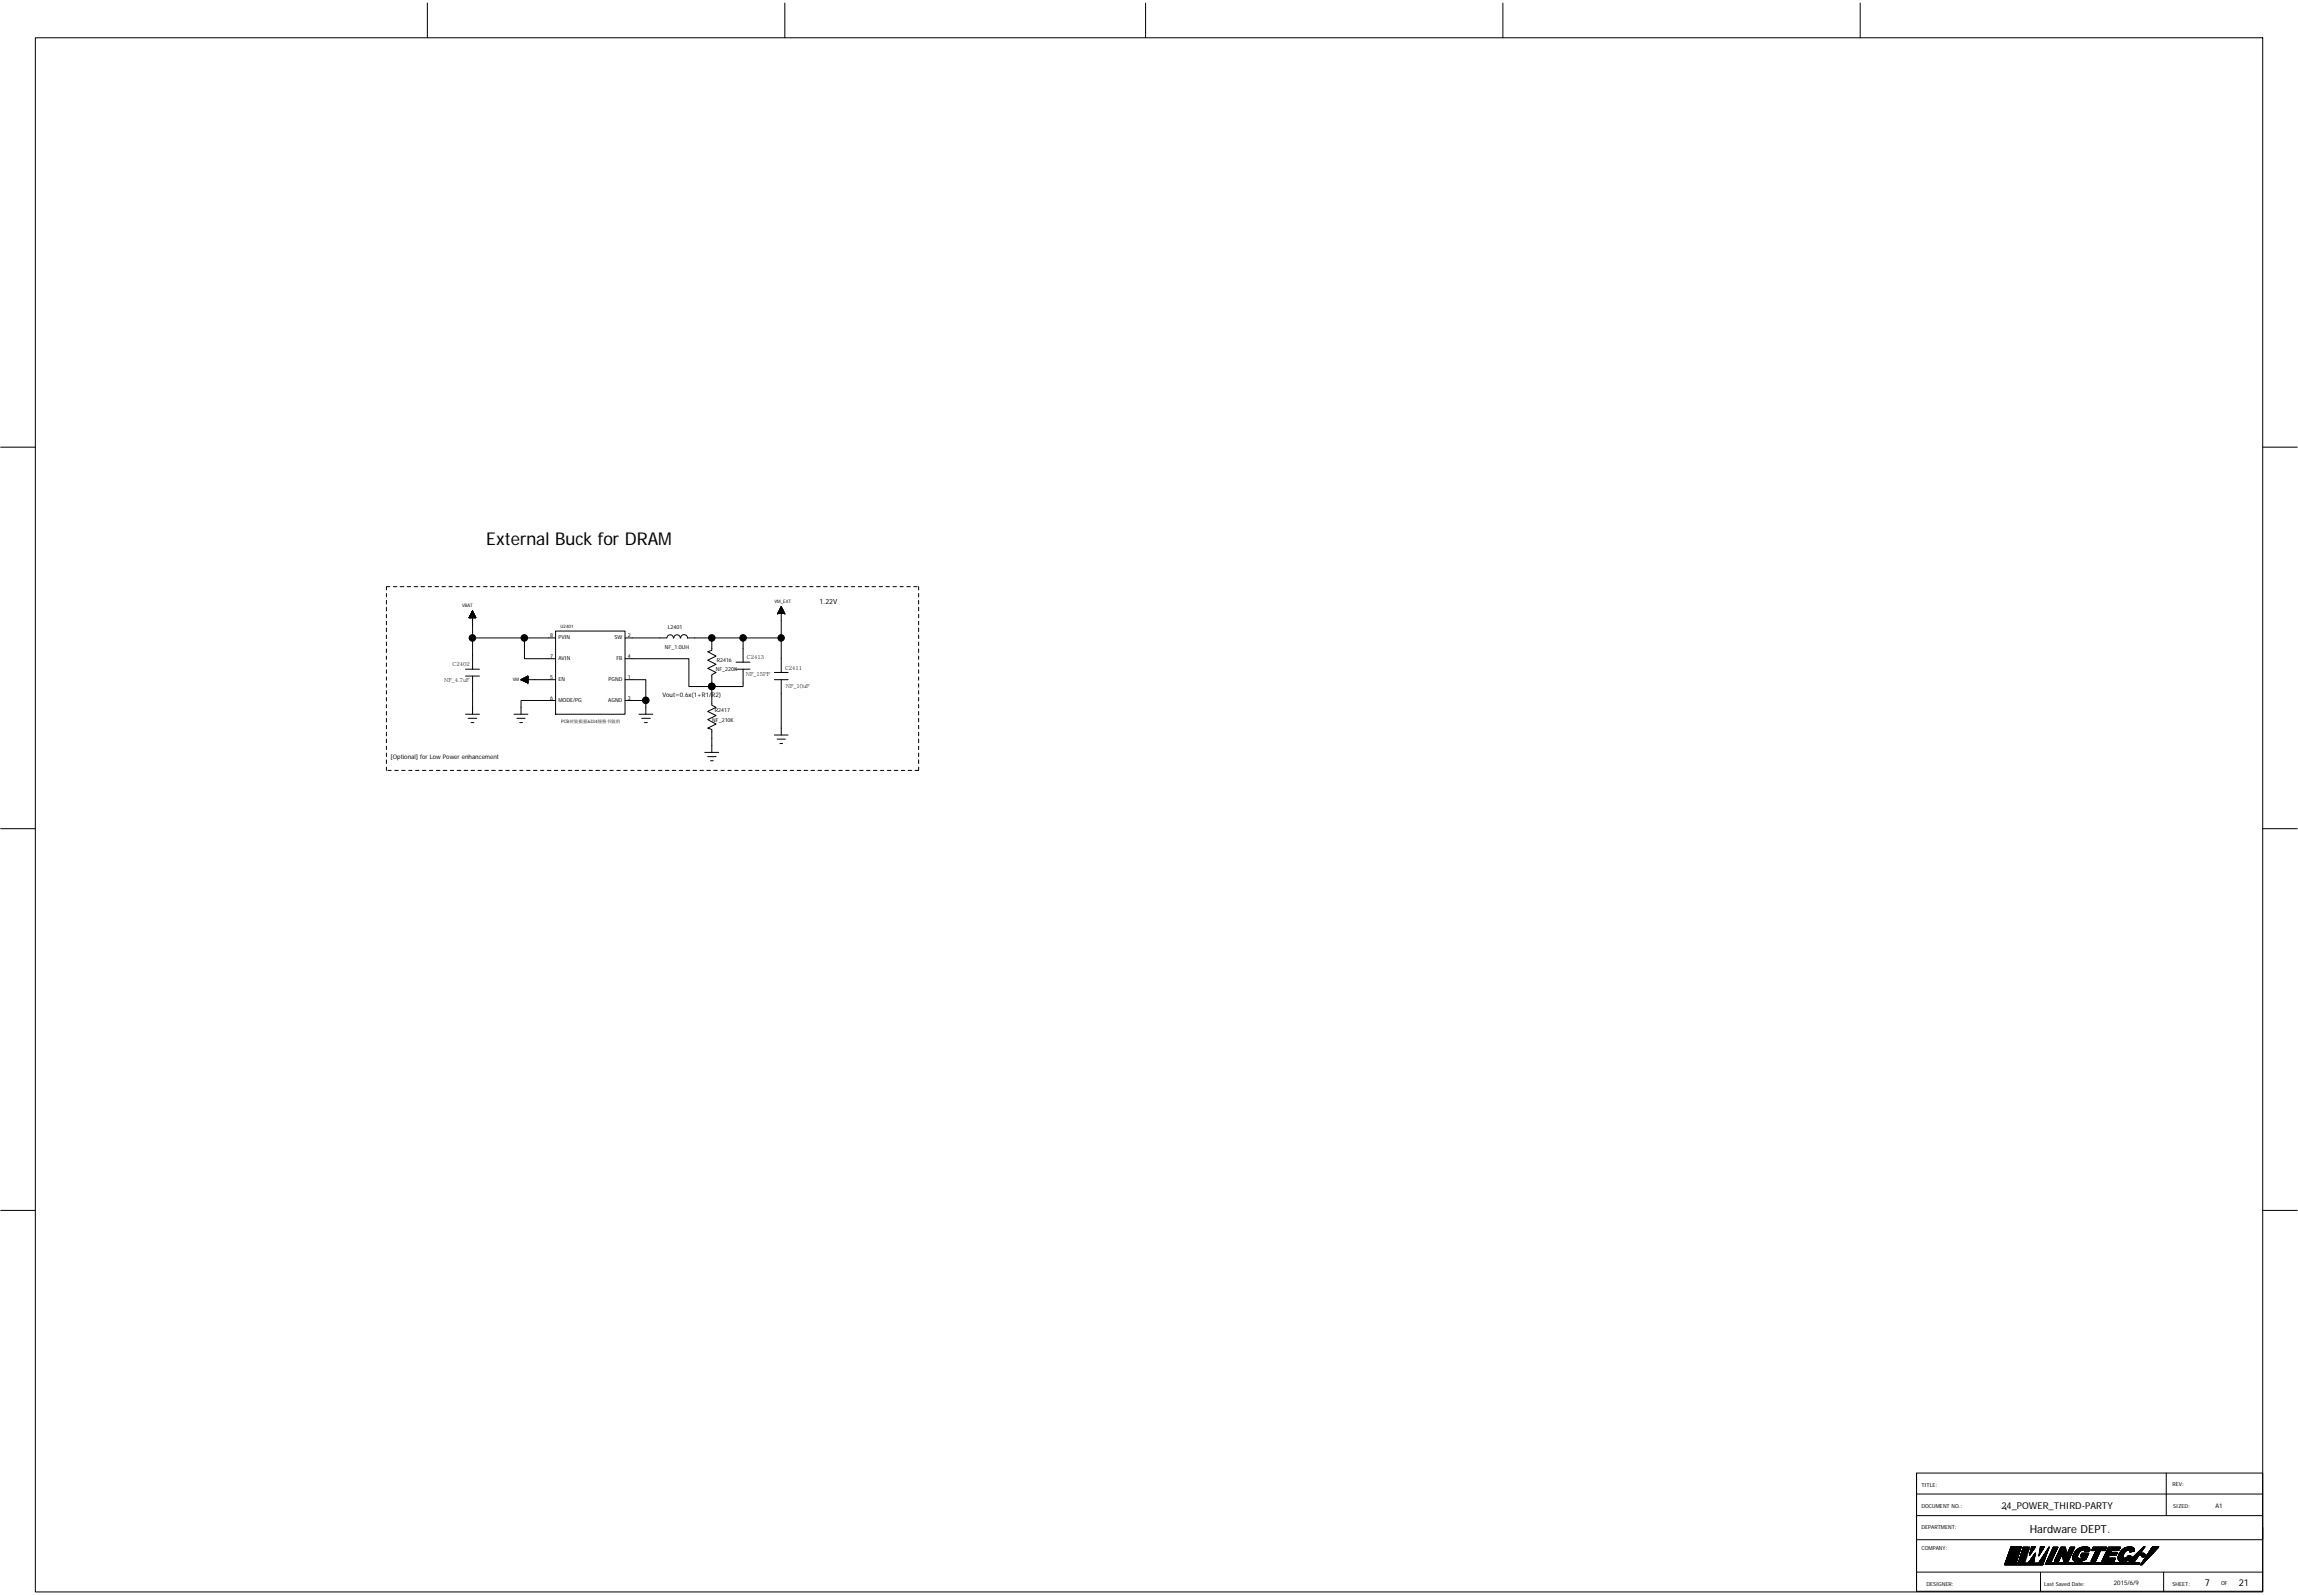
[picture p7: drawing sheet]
<svg xmlns="http://www.w3.org/2000/svg" width="297mm" height="206mm" viewBox="0 0 297 206" stroke-linecap="round" stroke-linejoin="round" font-family="sans-serif">
<defs><g id="words">
<text font-size="2.3" x="62.9" y="70.5">External Buck for DRAM</text>
<text font-size="1.4" x="262.4" y="198.1">Hardware DEPT.</text>
<g font-size="1.2">
<text x="258.7" y="195">24_POWER_THIRD-PARTY</text>
<text x="285" y="205">7</text>
<text x="289.4" y="205.1">21</text>
</g>
<text font-size=".9" x="105.9" y="78.1">1.22V</text>
<g font-size=".8">
<text x="85.6" y="90.1">Vout=0.6x(1+R1/R2)</text>
<text x="50.5" y="98.1">[Optional] for Low Power enhancement</text>
<text x="286.4" y="194.9">A1</text>
<text x="273.2" y="204.9">2015/6/9</text>
</g>
<g font-size=".7">
<text x="71.1" y="82.4">8</text>
<text x="72.2" y="82.6">PVIN</text>
<text x="79.4" y="82.6">SW</text>
<text x="81.2" y="82.4">2</text>
<text x="86" y="83.9">NF_1.0UH</text>
<text x="86.3" y="81.3">L2401</text>
<text x="57.4" y="88.2">NF_4.7uF</text>
<text x="58.5" y="86.1">C2402</text>
<text x="71.1" y="87.7">5</text>
<text x="71.1" y="85.1">7</text>
<text x="72.2" y="88">EN</text>
<text x="72.2" y="85.3">AVIN</text>
<text x="78.7" y="88">PGND</text>
<text x="79.7" y="85.3">FB</text>
<text x="81.2" y="85.1">4</text>
<text x="81.2" y="87.7">1</text>
<text x="92.5" y="86.8">NF_220K</text>
<text x="92.6" y="85.5">R2416</text>
<text x="96.4" y="87.4">NF_15PF</text>
<text x="96.5" y="85.2">C2413</text>
<text x="101.5" y="86.6">C2411</text>
<text x="101.6" y="88.9">NF_10uF</text>
<text x="71.1" y="90.4">6</text>
<text x="72.2" y="90.7">MODE/PG</text>
<text x="78.6" y="90.7">AGND</text>
<text x="81.2" y="90.4">3</text>
<text x="92.1" y="93.3">NF_210K</text>
<text x="92.4" y="92.1">R2417</text>
<text x="248.4" y="194.9">DOCUMENT NO.:</text>
<text x="248.4" y="192.2">TITLE:</text>
<text x="248.4" y="197.6">DEPARTMENT:</text>
<text x="280.8" y="192.1">REV:</text>
<text x="280.9" y="194.9">SIZED:</text>
<text x="248.4" y="200.3">COMPANY:</text>
<text x="249" y="204.9">DESIGNER:</text>
<text x="264.2" y="204.9">Last Saved Date:</text>
<text x="280.8" y="204.9">SHEET:</text>
<text x="287.1" y="204.9">OF</text>
</g>
<g font-size=".6">
<text x="100.1" y="78">VM_EXT</text>
<text x="59.7" y="78.4">VBAT</text>
<text x="72.5" y="81.1">U2401</text>
<text x="66.3" y="88">VM</text>
<text x="72.6" y="93.5">PCB封装根据6334规格书做的</text>
</g>
</g></defs>
<g fill="none" stroke="#000" stroke-width=".13">
<path d="M4.6 4.9h287.9v200.9h-287.9zM55.2 .4v4.5M101.4 .4v4.5M148.1 .4v4.5M194.3 .4v4.5M240.4 .4v4.5M.1 57.8h4.5M292.5 57.8h4.4M50 76.7v.4M50 77.6v.5M50 78.5v.5M50 79.4v.5"/>
<path d="M50.4 75.8h-.4v.5M50.8 75.8h.5M51.7 75.8h.5M52.6 75.8h.5M53.5 75.8h.5M54.4 75.8h.5M55.3 75.8h.5M56.2 75.8h.5M57.1 75.8h.5M58 75.8h.5M58.9 75.8h.4M59.8 75.8h.5"/>
<path d="M60.6 79.8l.9 .1h-.9M60.7 79.7h.8v.2M60.7 79.9v-.2h.7v.2M60.7 79.7h.7M60.7 75.8h.4M60.7 79.6h.7M60.8 79.9v-.4h.6v.4M60.8 79.6h.6M60.8 79.5h.5M60.8 79.4v.5M60.8 79.5h.5v.4M60.8 79.4h.5"/>
<path d="M60.9 79.4v.5M60.9 79.4h.4M60.9 79.3h.4v.6M60.9 79.2h.3M61 79.1v.8M61 79.2h.2M61 79.2h.2v.7M61 79.1h.1M61 79.1h.1v.8M61 79v.9M61.1 79h.1M61.1 79v.9"/>
<path d="M61.1 79l.4 .9h-.9l.5-.9v3.5M61.2 79.3h-.3v.6M61.5 79.8l-.9 .1M61.6 75.8h.4M62.5 75.8h.5M63.4 75.8h.5M64.3 75.8h.4M65.2 75.8h.5M66.1 75.8h.4M67 75.8h.4M67.9 75.8h.4M68.8 75.8h.4"/>
<path d="M69.7 75.8h.4M70.6 75.8h.4M71.5 75.8h.4M72.4 75.8h.4M73.3 75.8h.4M74.2 75.8h.4M75.1 75.8h.4M76 75.8h.4M76.9 75.8h.4M77.7 75.8h.5M78.7 75.8h.4M79.5 75.8h.5"/>
<path d="M80.4 75.8h.5M81.3 75.8h.5M82.2 75.8h.5M83.1 75.8h.5M84 75.8h.5M84.9 75.8h.5M85.8 75.8h.5M86.7 75.8h.5M87.6 75.8h.5M88.5 75.8h.5M89.4 75.8h.4M90.3 75.8h.4"/>
<path d="M91.2 75.8h.5M92.1 75.8h.5M93 75.8h.4M93.9 75.8h.5M94.8 75.8h.4M95.7 75.8h.4M96.6 75.8h.4M97.5 75.8h.4M98.4 75.8h.4M99.3 75.8h.4M100.2 75.8h.4M100.5 79.3h.1"/>
<path d="M100.5 79.3h.9M100.6 79.3h.8M100.6 79.2h.8M100.6 79.3v-.1h.8v.1M100.6 79.3v-.2h.7v.2M100.6 79.1h.7M100.7 78.9v.4M100.7 79h.6M100.7 79h.5v.3M100.7 78.9h.5M100.8 78.9h.4M100.8 79.3v-.5h.4v.5"/>
<path d="M100.8 78.8h.3v.5M100.9 78.6v.7M100.9 78.7h.2v.6M100.9 79.3v-.7h.2v.7M100.9 78.6h.2M100.9 78.5h.1M101 78.4v.9M101 78.5v.8M101 78.4h.1M101 78.4l.4 .9h-.9l.5-.9v8.5M101.1 75.8h.4M101.1 78.7h-.3v.6"/>
<path d="M101.3 79v.3M101.4 79.3h.1M102 75.8h.4M102.9 75.8h.4M103.8 75.8h.4M104.7 75.8h.4M105.6 75.8h.4M106.4 75.8h.5M107.4 75.8h.4M108.2 75.8h.5M109.1 75.8h.5M110 75.8h.5"/>
<path d="M110.9 75.8h.5M111.8 75.8h.5M112.7 75.8h.5M113.6 75.8h.5M114.5 75.8h.5M115.4 75.8h.5M116.3 75.8h.5M117.2 75.8h.5M118.1 75.8h.5M118.7 75.8v.5M118.7 76.7v.4M118.7 77.6v.5"/>
<path d="M118.7 78.5v.5M118.7 79.4v.5M50 80.3v.5M50 81.2v.5M50 82.1v.4M50 83v.5M50 83.9v.4M50 84.8v.4M50 85.7v.4M50 86.6v.4M50 87.5v.4M50 88.4v.4"/>
<path d="M50 89.3v.4M50 90.2v.4M50 91.1v.4M50 92v.4M50 92.9v.4M50 93.8v.4M50 94.7v.4M50 95.5v.5M50 96.4v.5M50 97.3v.5M50 98.2v.5M50 99.2v.4"/>
<path d="M50.1 99.6h.5M51 99.6h.5M51.9 99.6h.5M52.8 99.6h.5M53.7 99.6h.5M54.6 99.6h.5M55.5 99.6h.4M56.4 99.6h.5M57.3 99.6h.5M58.2 99.6h.4M59.1 99.6h.5M60 99.6h.4"/>
<path d="M60.2 92.3h1.8M60.2 87.4h1.8M60.2 86.5h1.8M60.5 92.9h1.1M60.9 93.4h.4M60.9 99.6h.4M61.1 87.4v4.9M61.8 99.6h.4M62.7 99.6h.4M63.6 99.6h.4M64.5 99.6h.4M65.4 99.6h.4"/>
<path d="M66.3 99.6h.4M66.4 92.3h1.8M66.8 92.9h1.1M67.2 93.4h.3M67.2 99.6h.4M67.3 87.9h.1M67.3 87.9h.9M67.5 87.8l-.1 .1h.8M67.5 87.8v.1h.7M67.6 87.7v.2M67.6 88h.6M67.6 87.7v.3"/>
<path d="M67.7 87.7v.3h.5M67.8 87.6v.5h.4M67.8 82.5h-6.7v4M67.8 82.5v2.6h4M67.8 82.5h4M67.8 87.6v.5M67.9 87.6v.5h.3M67.9 87.5v.6M67.9 88.2h.3M68 87.5v.7M68 88.2h.2M68.1 99.6h.4"/>
<path d="M68.1 87.4v.8M68.2 87.4v.9M68.2 87.6h-.3v.5M68.2 87.4h.1M68.2 87.5h-.2v.7M68.2 87.5h-.1v.7l.1 .1M68.2 87.6h-.5v.4M68.2 87.7h-.5v.3M68.2 87.5h-.2l.1 .7M68.2 87.8l-.8 .1M68.2 88.3h.1M68.2 87.7h-.7v.2"/>
<path d="M69 99.6h.4M69.9 99.6h.4M70.8 99.6h.4M71.6 99.6h.5M71.8 87.9h-4.5l.9 .4v-.9l-.9 .5M71.8 90.5h-4.5v1.8M71.8 81.6h9v10.7h-9zM72.6 99.6h.4M73.4 99.6h.5M74.3 99.6h.5M75.2 99.6h.5M76.1 99.6h.5"/>
<path d="M77 99.6h.5M77.9 99.6h.5M78.8 99.6h.5M79.7 99.6h.5M80.6 99.6h.5M80.8 87.9h2.7v4.4M80.8 82.5h5.4M81.5 99.6h.5M82.4 99.6h.5M82.6 92.3h1.8M82.9 92.9h1.1M83.3 93.4h.4"/>
<path d="M83.3 99.6h.5M83.5 90.5h-2.7M84.2 99.6h.4M85.1 99.6h.5M86 99.6h.5M86.2 82.5a.41 .41 0 0 1 .4-.4 .41 .41 0 0 1 .4 .4M86.9 99.6h.5M87.1 82.5a.41 .41 0 0 1 .4-.4 .41 .41 0 0 1 .4 .4M87.8 99.6h.4M88 82.5a.42 .42 0 0 1 .4-.5 .42 .42 0 0 1 .4 .5M88.7 99.6h.5M89.6 99.6h.4"/>
<path d="M90.5 99.6h.4M91.1 97.3h1.8M91.4 99.6h.4M91.5 97.8h1.1M91.8 98.3h.4M92 82.5v1.6l-.5 .1 1.1 .6-1.1 .5 1.1 .6-1.1 .5 1.1 .5-.6 .3v1.5h-3v-3.6h-8.2M92 82.5h9M92 82.5h-3.1M92.3 99.6h.4M93.2 99.6h.4M94.1 99.6h.4M95 99.6h.4"/>
<path d="M95.1 86.5h1.8M95.1 85.6h1.8M95.9 99.6h.4M96.1 86.5v2.2h-4.1v2.5l.6 .2-1.1 .6 1.1 .5-1.1 .5 1.1 .6-1.1 .5 .5 .2v3M96.1 82.5v3.1M96.8 99.6h.4M97.7 99.6h.4M98.6 99.6h.4M99.5 99.6h.4M100.1 95h1.8M100.1 87.9h1.8M100.1 86.9h1.8"/>
<path d="M100.3 99.6h.5M100.5 95.5h1M100.8 96.1h.4M101 87.9v7.1M101.2 99.6h.5M102.1 99.6h.5M103 99.6h.5M103.9 99.6h.5M104.8 99.6h.5M105.7 99.6h.5M106.6 99.6h.5M107.5 99.6h.5"/>
<path d="M108.4 99.6h.5M109.3 99.6h.5M110.2 99.6h.5M111.1 99.6h.5M112 99.6h.5M112.9 99.6h.4M113.8 99.6h.4M114.7 99.6h.5M115.6 99.6h.5M116.5 99.6h.4M117.4 99.6h.5M118.7 99.2v.4h-.4"/>
<path d="M118.7 80.3v.5M118.7 81.2v.5M118.7 82.1v.4M118.7 83v.5M118.7 83.9v.4M118.7 84.8v.4M118.7 85.7v.4M118.7 86.6v.4M118.7 87.5v.4M118.7 88.4v.4M118.7 89.3v.4M118.7 90.2v.4"/>
<path d="M118.7 91.1v.4M118.7 92v.4M118.7 92.9v.4M118.7 93.8v.4M118.7 94.7v.4M118.7 95.5v.5M118.7 96.4v.5M118.7 97.3v.5M118.7 98.2v.5M.1 107.1h4.5M292.5 107.1h4.4M.1 156.5h4.5"/>
<path d="M292.5 156.5h4.4M247.7 190.4h44.8v15.3h-44.8zM247.7 195.9h44.8M247.7 190.4v15.3M247.7 193.1h44.8M259.2 194.9h.1M259.3 195h.1M259.9 200h1.3M259.9 199.9h1.4M259.9 200h1.4M261.5 200h.9M262.6 200h.5"/>
<path d="M262.6 199.9h.5M263.7 200h.5M263.7 200h.6M263.7 199.9h.6M263.8 199.9h.5M264.9 200h.1M264.9 199.9h.1M265.4 200h.6M266.4 200h.6M267.6 200h.6M269.1 200h.8M269.2 199.9h.6"/>
<path d="M270.6 200h1.7M272.5 200h1.6M274.9 200h.7M275 200h.6M275.1 199.9h.4M277 200h.2M277.1 199.9h.2M278.2 200h.8M278.2 199.9h.8M279 200h-.8M280 190.4v5.5M292.5 197.4v1.6h-44.8"/>
<path d="M247.7 203.2h44.8M259.1 202.3h5M259.1 202.2h5M259.2 202.1h4.9M259.2 202h1.4M259.3 201.9h1.4M259.3 201.8h1.4M259.3 201.7h1.4M259.3 201.6h1.4M259.4 201.6h1.3M259.4 201.5h1.4M259.4 201.4h1.4"/>
<path d="M259.4 201.3h1.4M259.5 201.3h1.4M259.5 201.2h1.4M259.5 201.1h1.4M259.6 201h1.3M259.6 200.9h1.4M259.6 200.8h1.4M259.7 200.7h1.3M259.7 200.6l1.3 .1M259.7 200.6h1.4M259.7 200.5h1.4M259.8 200.4h1.3"/>
<path d="M259.8 200.3h1.4M259.8 200.2h1.4M259.9 200.1h1.3M259.9 200.1l1.3 .1M259.9 200.2h1.3M260.7 201.9h-1.5M260.7 201.8h-1.4M260.7 201.5l-1.3 .1M260.8 201.4l-1.4 .1M260.8 201.4h-1.4M260.9 202h.1M260.9 202h.3"/>
<path d="M260.9 202h.7M260.9 201.1h-1.4M260.9 201.8h.4M261 201.8h.8M261 201.7h.1M261 201.6h.8M261 201.6h.9M261 201.6h.1M261 201.5h.8M261 201.5h.9M261.1 201.4h.2M261.1 200.5h-1.4"/>
<path d="M261.1 201.3h.9M261.1 201.2h.6M261.1 201.3h.1M261.1 200.4h-1.3M261.2 201.1h.3M261.2 200.3h-1.4M261.2 201h.9M261.2 200.9h.5M261.2 200.9h.9M261.2 200.9h.7M261.3 200.8h.7M261.3 200.8h.1"/>
<path d="M261.3 200.7h.9M261.3 200.7h.8M261.3 200.6h.5M261.3 200.6h.7M261.3 200.6h.9M261.3 200.5h.9M261.4 200.5h.3M261.4 200.4h.7M261.4 200.5h.1M261.4 200.4h.2M261.4 200.4h.9M261.4 200.3h.6"/>
<path d="M261.4 200.3h.9M261.5 200.1h.9M261.5 200.1h.8M261.5 200.2h.4M261.5 200.2h.1M261.5 200h.7M261.5 200.1h.1M261.6 201.5l-.6 .1M261.6 201.7h-.6M261.6 201.8h-.7M261.8 201.9h-.9M261.9 201.4h-.8"/>
<path d="M262 201.2h-.9M262 201.1h-.8M262.1 202h.8M262.2 202h.7M262.3 201.9h.6M262.3 200.3h-.9M262.3 201.8h.6M262.3 201h.1M262.3 201.1h.1M262.4 200.9h.1M262.4 200.8h.2M262.4 200.8h.1"/>
<path d="M262.4 201.8h.5M262.4 201.7h.5M262.4 200.7h.2M262.4 200.6h.2M262.4 200.6h.3M262.4 201.6h.5M262.4 200.5h.3M262.5 201.6h.5M262.5 200.5h.2M262.5 200.4h.3M262.5 200.3h.4M262.5 200.2h.5"/>
<path d="M262.5 201.5h.5M262.5 200.2h.4M262.6 200.1h.4M262.6 201.5h.4M262.6 201.4h.4M262.7 201.3h.3M262.7 201.2h.3M262.7 200.5h-.2M262.8 201.2h.2M262.8 201.1h.2M262.9 201h.1M262.9 201.9h-.7"/>
<path d="M262.9 200.3h-.4M262.9 201.8h-.6M263 201.5l-.5 .1M263 200.9h.1M263 201.4l-.4 .1M263 201.4h-.4M263 200.8h.1M263 201.1h-.2M263 200.9h-.1M263.5 202h.6M263.5 201.1h.1M263.5 202h.7"/>
<path d="M263.5 201h.1M263.6 200.9h.1M263.6 201.1h-.1M263.6 200.8h.2M263.6 201.9h.6M263.6 200.8h.1M263.6 200.7h.2M263.6 201h-.1M263.6 200.6l.2 .1M263.6 200.6h.3M263.6 201.8h.6M263.6 200.5h.3"/>
<path d="M263.6 200.4h.4M263.7 200.4h.3M263.7 200.3h.3M263.7 201.8h.5M263.7 200.3h.4M263.7 200.2h.4M263.7 200.1h.5M263.7 201.7h.6M263.8 203.2v2.5M263.8 201.6h.5M263.8 201.5h.5M263.9 201.5h.4"/>
<path d="M263.9 201.4h.5M263.9 200.5h-.3M264 201.3h.4M264 200.4h-.4M264 201.2l.4 .1M264.1 201.2h.3M264.1 200.3h-.4M264.1 202l-4.9 .1M264.2 201.9h-.6M264.2 201h.3M264.2 200.9h.3M264.2 201.8h-.6"/>
<path d="M264.3 200.9h.3M264.3 200.9h.2M264.3 200.8h.3M264.3 201.5l-.5 .1M264.3 201.4l-.4 .1M264.4 202.2h12.1M264.4 200.7h.2M264.4 201.4h-.5M264.4 202.1h12.1M264.4 200.6l.2 .1M264.4 202h12.2M264.4 200.6h.2"/>
<path d="M264.5 201.1h-.4M264.5 200.5h.2M264.5 200.4h.2M264.6 201.8h.6M264.6 200.4h.1M264.6 201.7h.6M264.6 200.3h.1M264.6 201.6h.6M264.6 201.6h.7M264.7 200.3h.1M264.7 201.6h.6M264.7 200.2h.1"/>
<path d="M264.7 201.5h.6M264.7 200.5h-.2M264.7 200.4h-.1M264.7 200.1h.1M264.7 200.3h-.1M264.7 201.4h.6M264.8 200.1h.1M264.8 201.2h.6M264.8 200h.1M264.8 201.3h.6M264.9 201.2h.5M264.9 201.1h.6"/>
<path d="M264.9 201h.7M264.9 201h.6M265 200.9h.6M265 200.8h.6M265 200.8h.7M265 200.7h.7M265.1 200.7h.6M265.1 200.6h.6M265.2 200.5h.5M265.2 201.8h-.6M265.2 200.5h.6M265.2 200.4h.6"/>
<path d="M265.2 201.7h-.6M265.3 200.4h.5M265.3 200.3h.6M265.3 201.5l-.6 .1M265.3 200.2h.6M265.3 200.1l.6 .1M265.3 201.4l-.6 .1M265.4 200.1h.5M265.4 200.1h.6M265.4 201.4h-.7M265.4 201.3h-.6M265.5 201.1h-.6"/>
<path d="M265.6 200.9h-.7M265.6 201.8h.5M265.6 201.7h.6M265.6 201.6h.6M265.7 201.5h.5M265.7 201.5h.6M265.7 200.6l-.6 .1M265.7 201.4h.6M265.8 200.5h-.6M265.8 201.3h.5M265.8 200.4h-.6M265.8 201.2h.6"/>
<path d="M265.9 201.1h.5M265.9 201.2h.5M265.9 200.3h-.6M265.9 201h.6M266 200.9h1.1M266 200.9h.5M266 200.8h1.1M266 200.7h1.1M266.1 200.7h1M266.1 200.6l1 .1M266.1 201.8h-.5M266.1 200.6h1"/>
<path d="M266.1 200.5h1M266.2 200.5h.9M266.2 200.4h.9M266.2 200.4h.8M266.2 200.3h.8M266.3 200.3h.7M266.3 200.2h.7M266.3 201.4l-.6 .1M266.3 200.1l.7 .1M266.3 201.4h-.6M266.3 200.1h.7M266.3 201.3h-.5"/>
<path d="M266.4 201.2l-.6 .1M266.5 201.1h-.6M266.5 200.9h-.6M266.6 200.9h.5M266.6 200.9h1.1M266.6 201h1.1M266.6 201.1h1.1M266.6 201.2h1M266.7 201.2h.9M266.7 201.3h.9M266.7 201.4h.8M266.7 201.6h.7"/>
<path d="M266.7 201.5h.7M266.7 201.5h.8M266.7 201.7h.7M266.8 201.8h.6M266.8 201.7h.6M266.8 201.8h.5M267 200.3h-.7M267.1 200.5h-1M267.2 200.9h.6M267.2 200.9h.5M267.2 200.8h.6M267.3 200.8h.5"/>
<path d="M267.3 200.7h.5M267.3 200.7h.6M267.3 200.6l.6 .1M267.3 201.8h-.5M267.3 200.6h.6M267.4 200.5h.5M267.4 200.4h.6M267.5 200.3h.5M267.5 200.3h.6M267.5 200.2h.6M267.5 201.4l-.8 .1M267.5 200.1l.6 .1"/>
<path d="M267.5 201.4h-.8M267.6 200.1h.5M267.6 200.1h.6M267.6 201.3h-.9M267.7 201.1h-1.1M267.9 201.2h.6M267.9 201.2l.6 .1M267.9 201.5h1.7M267.9 201.4h.8M267.9 201.3h.6M267.9 201.4h.7M267.9 200.5h-.5"/>
<path d="M267.9 201.3h.7M267.9 201.1h.6M268 201.6h1.6M268 201h.6M268 201.7h1.4M268 201.6h1.5M268.1 200.9h.6M268.1 200.9h.5M268.1 200.3h-.6M268.1 201.7h1.2M268.1 200.8h.6M268.1 201.8h1.1"/>
<path d="M268.1 200.7h.6M268.2 200.7h.5M268.2 200.6l.6 .1M268.2 200h-.6M268.2 201.8h.8M268.2 200.6h.6M268.2 200.5h.7M268.3 200.5h.7M268.3 201.8h.6M268.3 200.4h.7M268.4 200.4h1.7M268.5 200.3h1.6"/>
<path d="M268.6 201.1h-.6M268.6 200.2h1.5M268.6 200.9h-.6M268.7 200.2h1.4M268.7 200.8h-.6M268.7 200.1h1.4M268.8 200.1h1.3M268.9 201.1h.9M268.9 200h1.1M268.9 201.2h.9M268.9 201.4h.8M268.9 200.5h-.6"/>
<path d="M269 201h.9M269 200.9h1M269.1 200.8h.9M269.2 200.4h-.8M269.2 201.3h.6M269.3 201.2h.5M269.3 200.4h.8M269.5 200.4h.6M269.5 200.5h.6M269.5 200.5h.1M269.5 200.5h.2M269.5 200.5h.5"/>
<path d="M269.6 201.5l-1.7 .1M269.7 201.4l-1.8 .1M269.7 201.4h-.7M269.7 201.3h-.5M269.9 201.1h-.9M269.9 200.9h-.9M270.1 200.3h-1.6M270.3 201.8h.6M270.3 201.7h.6M270.4 200.4h1.7M270.4 200.3h1.7M270.4 201.6h.6"/>
<path d="M270.4 200.3h1.8M270.4 200.2h1.8M270.4 201.5h.6M270.5 200.2h1.7M270.5 201.4h.5M270.5 200.1h1.7M270.5 200.1h1.8M270.5 201.3h.6M270.5 200h1.8M270.6 201.2h.6M270.6 201.1h.6M270.6 201h.6"/>
<path d="M270.7 201h.6M270.7 200.9h.6M270.7 200.8h.7M270.7 200.8h.6M270.8 200.8h.6M270.8 200.7h.6M270.9 200.6h.5M270.9 200.6h.6M270.9 200.5h.6M270.9 201.8h-.6M271 201.7h-.7M271 201.5l-.6 .1"/>
<path d="M271.1 201.4h-.6M271.1 201.2l-.6 .1M271.2 201.1h-.6M271.3 200.9h-.6M271.4 200.6l-.6 .1M271.5 200.5h-.6M271.7 201.8h1.6M271.7 201.7h1.6M271.8 201.7h1.5M271.8 201.6h1.6M271.8 201.5h1.6M271.9 201.4h1.5"/>
<path d="M271.9 201.3h.6M272 201.2h.6M272 201.2h.5M272 201.1h.6M272.1 201h1.4M272.1 200.9h1.5M272.1 200.4h-1.7M272.1 200.8h1.5M272.2 200.8h1.5M272.2 200.3h-1.8M272.2 200.7h1.5M272.2 200.6l1.5 .1"/>
<path d="M272.3 200.6h.6M272.3 200.5h.6M272.3 200.4h.6M272.4 200.4h1.5M272.4 200.3h1.5M272.4 200.3h1.6M272.4 200.2h1.6M272.5 200.1h1.5M272.5 201.4h-.6M272.5 201.3h-.6M272.6 201.1h-.6M272.9 200.5h-.6"/>
<path d="M273.3 201.8h-1.6M273.4 201.5l-1.6 .1M273.4 201.4l-1.6 .1M273.6 201h-1.5M273.6 200.9h-1.5M273.8 201.2h.6M273.8 201.2l.6 .1M273.8 201.3h.6M273.8 201.5h1.5M273.8 201.4h1.6M273.8 201.4h.7M273.8 201.1h.6"/>
<path d="M273.8 201.6h1.4M273.9 201h.6M273.9 201h.5M273.9 201.7h1.2M273.9 201.6h1.3M273.9 200.4h-1.6M273.9 200.9h.6M273.9 201.7h1.1M273.9 200.3h-1.5M273.9 200.8h.6M273.9 201.8h1.1M274 200.8h.6"/>
<path d="M274 201.8h.9M274 200.7h.6M274 200.1l-1.6 .1M274 200.6l.7 .1M274 201.8h.8M274.1 200.6h.6M274.1 200.5h.6M274.2 201.8h.5M274.2 200.5h.6M274.2 200.4h.7M274.3 200.4h1.6M274.3 200.3h1.6"/>
<path d="M274.4 200.3h1.5M274.4 201.1h-.6M274.4 200.2h1.5M274.5 200.2h1.4M274.5 200.9h-.6M274.5 200.1l1.3 .1M274.6 200.1h1.2M274.7 200.1h1.1M274.8 200h.9M274.8 200.5h-.7M274.8 201.3h.7M274.9 201.3h.6"/>
<path d="M275 201.2h.6M275 201.2h.5M275.1 201.1h.3M275.1 201.1h.1M275.2 201.8h.7M275.2 201.8h.8M275.2 200.4h.7M275.3 201.8h.7M275.3 200.4h.6M275.3 200.5h.6M275.3 201.7h.7M275.3 200.6h.1"/>
<path d="M275.3 200.6h.2M275.3 200.6h.3M275.3 200.5h.5M275.4 201.6h.7M275.4 201.4l-1.6 .1M275.5 201.4h-.7M275.5 201.5h.6M275.5 201.5h.7M275.6 201.4h.6M275.7 201.3h.6M275.8 201.2h.5M275.8 201.2h.6"/>
<path d="M275.9 200.3h-1.6M275.9 200.5h-.6M275.9 200.4h-1.7M276 201h.5M276.1 201.7h-.8M276.1 200.9h.5M276.1 201.5l-.7 .1M276.2 200.8h.4M276.2 201.4l-.7 .1M276.2 200.8h.5M276.2 201.4h-.6M276.3 201.3h-.6"/>
<path d="M276.3 200.7h.4M276.3 201.2l-.6 .1M276.4 201.1h-.5M276.4 200.6h.4M276.5 200.5h.3M276.5 201.1h-.6M276.5 201h-.5M276.5 202.2h-12.1M276.5 200.5h.4M276.6 200.9h-.5M276.6 200.4h.3M276.6 202l-12.2 .1"/>
<path d="M276.7 200.4h.3M276.7 200.8h-.5M276.7 202.3h.2M276.7 200.3h.3M276.7 202.2h.2M276.7 202.2h.3M276.8 201h.5M276.8 200.3h.2M276.8 202.1h.2M276.8 201.1h.4M276.8 200.9h.4M276.8 200.6l-.5 .1"/>
<path d="M276.8 201.2h.4M276.8 200.2h.2M276.8 200.8h.4M276.8 200.2h.3M276.8 202h.3M276.9 202h.2M276.9 201.2h.2M276.9 200.5h-.4M276.9 202h.3M276.9 200.8h.2M276.9 200.1h.2M276.9 201.9h.3"/>
<path d="M276.9 200.1h.3M277 200.4h-.4M277 201.9h.3M277 201.8h.3M277 202.2h-.3M277 200.3h-.3M277 201.8h.4M277 201.7h.4M277.1 202l-.3 .1M277.1 201.6h.4M277.2 201.5h.4M277.2 201.9h-.3"/>
<path d="M277.2 200h-.2M277.2 201.4h.5M277.3 201.1h-.5M277.3 200.9h-.5M277.3 201.8h-.3M277.3 201.3h.5M277.4 201.2h.5M277.4 201.1h.6M277.4 201.7h-.3M277.5 201h.6M277.6 200.9h.5M277.6 201.5l-.5 .1"/>
<path d="M277.6 200.8h.7M277.6 200.8h.6M277.7 200.7h.6M277.7 200.7h.7M277.7 200.6h.7M277.7 201.4h-.4M277.8 200.6h.6M277.8 200.6h.7M277.8 200.5h.7M277.9 201.2l-.6 .1M277.9 200.5h.7M277.9 200.4h.7"/>
<path d="M278 200.4h.7M278 200.3h.7M278 200.3h.8M278 201.1h-.5M278 200.2h.8M278.1 200.2h.8M278.1 200.2h.7M278.1 200.1h.8M278.1 200.1h.9M278.1 200.9h-.5M278.2 200.9h-.6M278.3 200.8h-.6"/>
<path d="M278.6 200.5h-.8M278.7 200.4h-.8M278.7 200.3h-.7M279 200h-.9M279.7 203.2v2.5"/>
</g>
<g fill="#000" stroke="#000" stroke-width=".13">
<circle cx="61.1" cy="82.5" r=".43"/>
<circle cx="67.8" cy="82.5" r=".43"/>
<circle cx="83.5" cy="90.5" r=".43"/>
<circle cx="92" cy="88.7" r=".43"/>
<circle cx="92" cy="82.5" r=".43"/>
<circle cx="96" cy="82.5" r=".43"/>
<circle cx="101" cy="82.5" r=".42"/>
</g>
<use href="#words"/>
</svg>
